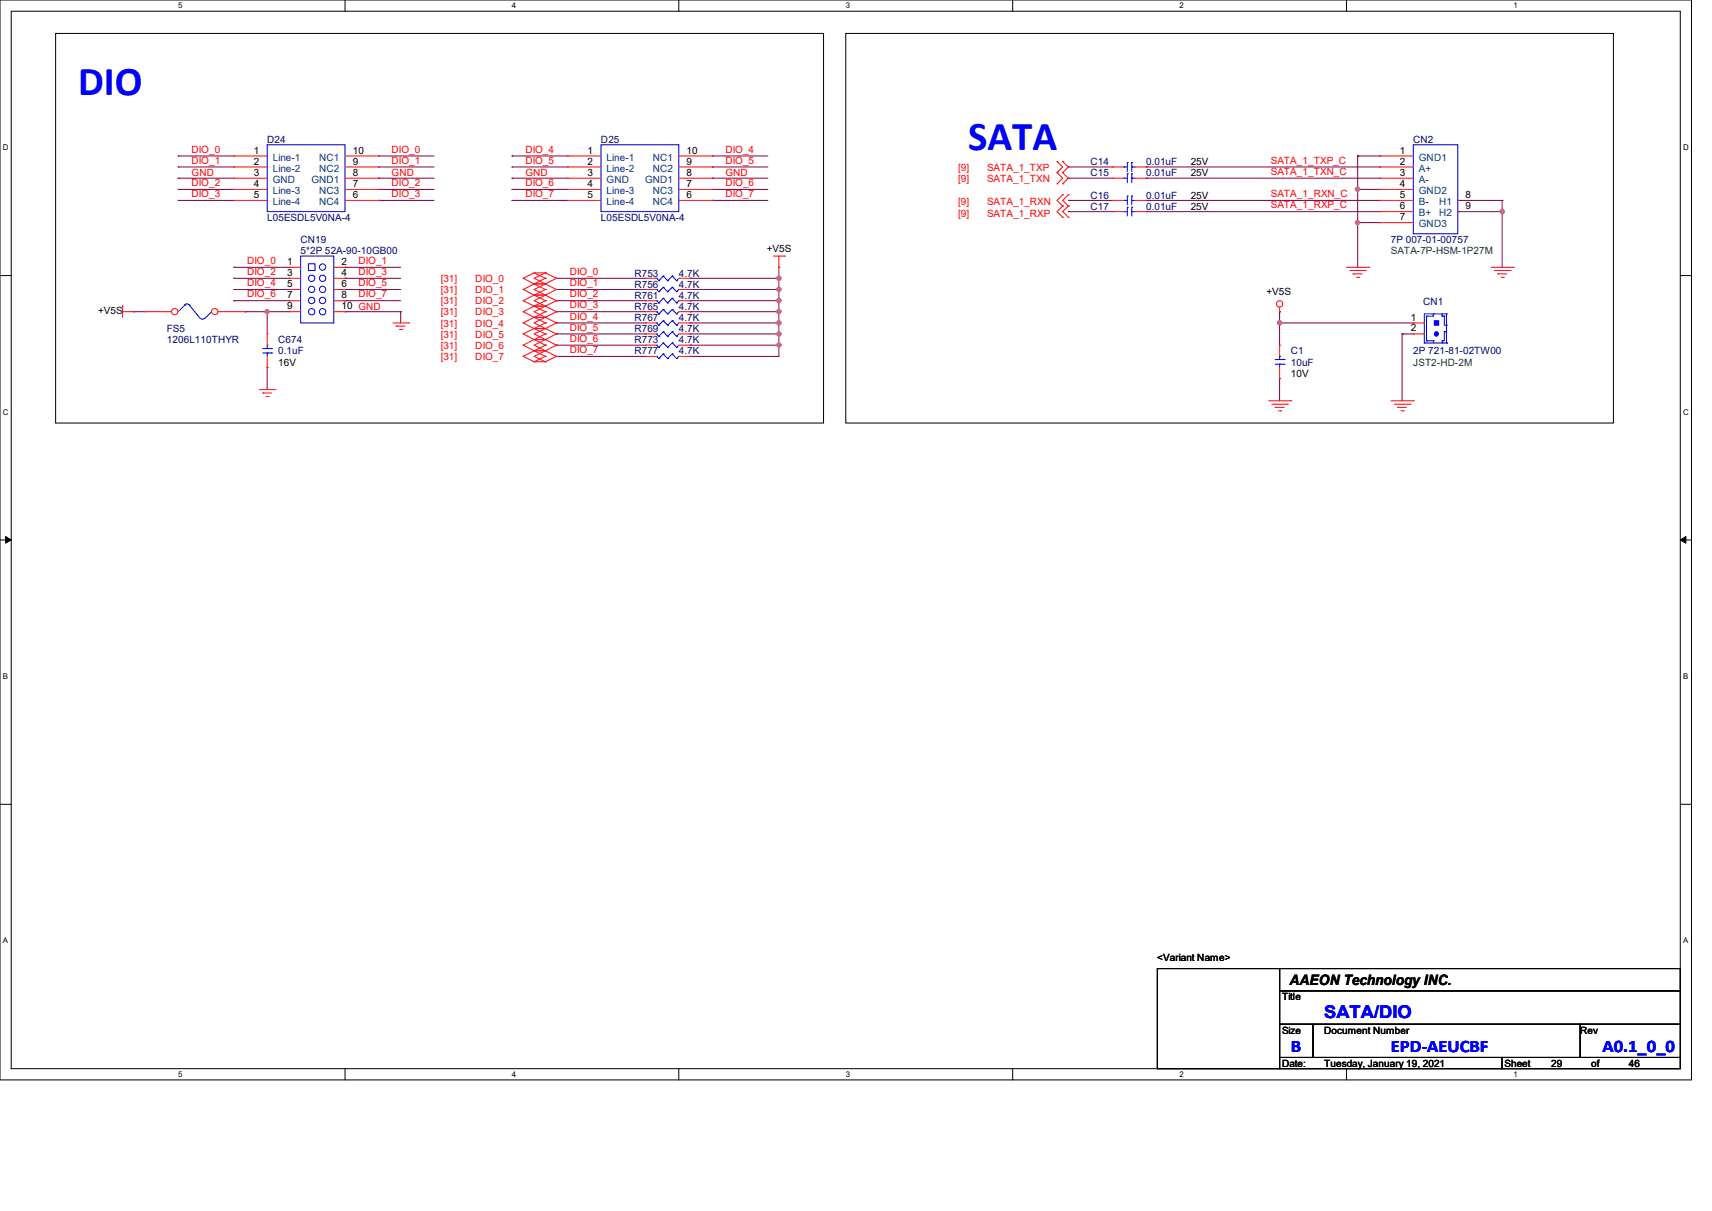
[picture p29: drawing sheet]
<svg xmlns="http://www.w3.org/2000/svg" width="297mm" height="210mm" viewBox="0 0 297 210" stroke-linecap="round" stroke-linejoin="round" font-family="sans-serif">
<defs><g id="words">
<g font-size="7.1" fill="#00f">
<text x="13.5" y="16.4">DIO</text>
<text x="168" y="26.1">SATA</text>
</g>
<g font-size="3" fill="#00f">
<text x="229.7" y="176.6">SATA/DIO</text>
<text x="223.9" y="182.5">B</text>
<text x="241.3" y="182.5">EPD-AEUCBF</text>
<text x="278" y="182.5">A0.1_0_0</text>
</g>
<text font-size="2.5" x="223.7" y="170.8">AAEON Technology INC.</text>
<g font-size="1.7" fill="#f00">
<text x="33.2" y="26.5">DIO_0</text>
<text x="33.2" y="28.4">DIO_1</text>
<text x="67.9" y="26.5">DIO_0</text>
<text x="67.9" y="28.4">DIO_1</text>
<text x="91.1" y="28.4">DIO_5</text>
<text x="91.1" y="26.5">DIO_4</text>
<text x="125.9" y="28.4">DIO_5</text>
<text x="125.9" y="26.5">DIO_4</text>
<text x="166.2" y="29.6">[9]</text>
<text x="171.2" y="29.6">SATA_1_TXP</text>
<text x="220.5" y="28.4">SATA_1_TXP_C</text>
<text x="33.2" y="32.3">DIO_2</text>
<text x="33.2" y="34.2">DIO_3</text>
<text x="33.2" y="30.5">GND</text>
<text x="67.9" y="32.3">DIO_2</text>
<text x="67.9" y="34.2">DIO_3</text>
<text x="67.9" y="30.5">GND</text>
<text x="91.1" y="30.5">GND</text>
<text x="91.1" y="32.3">DIO_6</text>
<text x="91.1" y="34.2">DIO_7</text>
<text x="125.9" y="30.5">GND</text>
<text x="125.9" y="32.3">DIO_6</text>
<text x="125.9" y="34.2">DIO_7</text>
<text x="166.2" y="31.5">[9]</text>
<text x="166.2" y="35.6">[9]</text>
<text x="171.2" y="31.5">SATA_1_TXN</text>
<text x="171.2" y="35.6">SATA_1_RXN</text>
<text x="220.5" y="30.3">SATA_1_TXN_C</text>
<text x="220.5" y="34.2">SATA_1_RXN_C</text>
<text x="166.2" y="37.5">[9]</text>
<text x="171.2" y="37.5">SATA_1_RXP</text>
<text x="220.5" y="36.1">SATA_1_RXP_C</text>
<text x="42.9" y="47.7">DIO_2</text>
<text x="42.9" y="45.8">DIO_0</text>
<text x="62.2" y="45.8">DIO_1</text>
<text x="62.2" y="47.7">DIO_3</text>
<text x="98.8" y="47.7">DIO_0</text>
<text x="42.9" y="49.6">DIO_4</text>
<text x="42.9" y="51.6">DIO_6</text>
<text x="62.2" y="49.6">DIO_5</text>
<text x="62.2" y="51.6">DIO_7</text>
<text x="76.5" y="52.8">[31]</text>
<text x="76.5" y="50.8">[31]</text>
<text x="76.5" y="48.9">[31]</text>
<text x="82.5" y="52.8">DIO_2</text>
<text x="82.5" y="50.8">DIO_1</text>
<text x="82.5" y="48.9">DIO_0</text>
<text x="98.8" y="53.5">DIO_3</text>
<text x="98.8" y="49.6">DIO_1</text>
<text x="98.8" y="51.6">DIO_2</text>
<text x="76.5" y="58.6">[31]</text>
<text x="76.5" y="56.6">[31]</text>
<text x="76.5" y="54.7">[31]</text>
<text x="82.5" y="58.6">DIO_5</text>
<text x="82.5" y="56.6">DIO_4</text>
<text x="82.5" y="54.7">DIO_3</text>
<text x="98.8" y="59.3">DIO_6</text>
<text x="98.8" y="57.3">DIO_5</text>
<text x="98.8" y="55.4">DIO_4</text>
<text x="76.5" y="60.5">[31]</text>
<text x="76.5" y="62.4">[31]</text>
<text x="82.5" y="60.5">DIO_6</text>
<text x="82.5" y="62.4">DIO_7</text>
<text x="98.8" y="61.2">DIO_7</text>
</g>
<g font-size="1.7">
<text x="44" y="26.6">1</text>
<text x="44" y="28.5">2</text>
<text x="61.2" y="28.5">9</text>
<text x="61.2" y="26.6">10</text>
<text x="101.9" y="26.6">1</text>
<text x="101.9" y="28.5">2</text>
<text x="119.1" y="28.5">9</text>
<text x="119.1" y="26.6">10</text>
<text x="206.6" y="28.7">25V</text>
<text x="242.9" y="26.6">1</text>
<text x="242.9" y="28.5">2</text>
<text x="44" y="30.5">3</text>
<text x="44" y="32.4">4</text>
<text x="44" y="34.3">5</text>
<text x="61.2" y="32.4">7</text>
<text x="61.2" y="34.3">6</text>
<text x="61.2" y="30.5">8</text>
<text x="101.9" y="30.5">3</text>
<text x="101.9" y="32.4">4</text>
<text x="101.9" y="34.3">5</text>
<text x="119.1" y="32.4">7</text>
<text x="119.1" y="34.3">6</text>
<text x="119.1" y="30.5">8</text>
<text x="206.6" y="30.6">25V</text>
<text x="206.6" y="34.5">25V</text>
<text x="242.9" y="30.5">3</text>
<text x="242.9" y="32.4">4</text>
<text x="242.9" y="34.3">5</text>
<text x="254.2" y="34.3">8</text>
<text x="206.6" y="36.4">25V</text>
<text x="242.9" y="36.3">6</text>
<text x="242.9" y="38.2">7</text>
<text x="254.2" y="36.3">9</text>
<text x="49.8" y="45.9">1</text>
<text x="49.8" y="47.8">3</text>
<text x="59.3" y="45.9">2</text>
<text x="59.3" y="47.8">4</text>
<text x="133" y="43.7">+V5S</text>
<text x="49.8" y="51.7">7</text>
<text x="49.8" y="49.8">5</text>
<text x="49.8" y="53.6">9</text>
<text x="59.3" y="49.8">6</text>
<text x="59.3" y="51.7">8</text>
<text x="59.3" y="53.6">10 GND</text>
<text x="219.7" y="51.2">+V5S</text>
<text x="17" y="54.5">+V5S</text>
<text x="244.8" y="55.6">1</text>
<text x="244.8" y="57.5">2</text>
<text x="48.3" y="63.4">16V</text>
<text x="223.9" y="65.3">10V</text>
<text x="200.8" y="166.7">&lt;Variant Name&gt;</text>
<text x="222.4" y="173.4">Title</text>
<text x="222.4" y="179.2">Size</text>
<text x="229.7" y="179.2">Document Number</text>
<text x="274.2" y="179.2">Rev</text>
<text x="222.4" y="185">Date:</text>
<text x="229.7" y="185">Tuesday, January 19, 2021</text>
<text x="261" y="185">Sheet</text>
<text x="269.1" y="185">29</text>
<text x="276" y="185">of</text>
<text x="282.6" y="185">46</text>
</g>
<g font-size="1.7" fill="#000080">
<text x="46.4" y="24.8">D24</text>
<text x="104.3" y="24.8">D25</text>
<text x="189.2" y="28.7">C14</text>
<text x="198.8" y="28.7">0.01uF</text>
<text x="245.2" y="24.8">CN2</text>
<text x="189.2" y="30.6">C15</text>
<text x="189.2" y="34.5">C16</text>
<text x="198.8" y="30.6">0.01uF</text>
<text x="198.8" y="34.5">0.01uF</text>
<text x="46.4" y="38.3">L05ESDL5V0NA-4</text>
<text x="104.3" y="38.3">L05ESDL5V0NA-4</text>
<text x="189.2" y="36.4">C17</text>
<text x="198.8" y="36.4">0.01uF</text>
<text x="52.2" y="42.2">CN19</text>
<text x="52.2" y="44.1">5*2P 52A-90-10GB00</text>
<text x="110.1" y="48">R753</text>
<text x="117.8" y="48">4.7K</text>
<text x="241.3" y="42.2">7P 007-01-00757</text>
<text x="110.1" y="53.8">R765</text>
<text x="110.1" y="51.8">R761</text>
<text x="110.1" y="49.9">R756</text>
<text x="117.8" y="53.8">4.7K</text>
<text x="117.8" y="51.8">4.7K</text>
<text x="117.8" y="49.9">4.7K</text>
<text x="246.9" y="53">CN1</text>
<text x="29" y="57.6">FS5</text>
<text x="29" y="59.5">1206L110THYR</text>
<text x="48.3" y="59.5">C674</text>
<text x="110.1" y="59.5">R773</text>
<text x="110.1" y="57.6">R769</text>
<text x="110.1" y="55.7">R767</text>
<text x="117.8" y="59.5">4.7K</text>
<text x="117.8" y="57.6">4.7K</text>
<text x="117.8" y="55.7">4.7K</text>
<text x="48.3" y="61.5">0.1uF</text>
<text x="110.1" y="61.5">R777</text>
<text x="117.8" y="61.5">4.7K</text>
<text x="223.9" y="61.5">C1</text>
<text x="223.9" y="63.4">10uF</text>
<text x="245.2" y="61.5">2P 721-81-02TW00</text>
</g>
<g font-size="1.7" fill="#004080">
<text x="47.3" y="27.9">Line-1</text>
<text x="47.3" y="29.8">Line-2</text>
<text x="55.4" y="29.8">NC2</text>
<text x="55.4" y="27.9">NC1</text>
<text x="105.2" y="27.9">Line-1</text>
<text x="105.2" y="29.8">Line-2</text>
<text x="113.3" y="29.8">NC2</text>
<text x="113.3" y="27.9">NC1</text>
<text x="246.2" y="27.9">GND1</text>
<text x="246.2" y="29.8">A+</text>
<text x="47.3" y="31.7">GND</text>
<text x="47.3" y="33.7">Line-3</text>
<text x="47.3" y="35.6">Line-4</text>
<text x="54" y="31.7">GND1</text>
<text x="55.4" y="33.7">NC3</text>
<text x="55.4" y="35.6">NC4</text>
<text x="105.2" y="31.7">GND</text>
<text x="105.2" y="33.7">Line-3</text>
<text x="105.2" y="35.6">Line-4</text>
<text x="111.9" y="31.7">GND1</text>
<text x="113.3" y="33.7">NC3</text>
<text x="113.3" y="35.6">NC4</text>
<text x="246.2" y="31.7">A-</text>
<text x="246.2" y="33.7">GND2</text>
<text x="246.2" y="35.6">B-</text>
<text x="249.7" y="35.6">H1</text>
<text x="246.2" y="37.5">B+</text>
<text x="246.2" y="39.4">GND3</text>
<text x="249.7" y="37.5">H2</text>
</g>
<g font-size="1.7" fill="#008000">
<text x="241.3" y="44.1">SATA-7P-HSM-1P27M</text>
<text x="245.2" y="63.4">JST2-HD-2M</text>
</g>
<g font-size="1.4">
<text x="30.9" y="1.4">5</text>
<text x="88.8" y="1.4">4</text>
<text x="146.7" y="1.4">3</text>
<text x="204.6" y="1.4">2</text>
<text x="262.6" y="1.4">1</text>
<text x=".5" y="26.1">D</text>
<text x="292" y="26.1">D</text>
<text x=".5" y="71.9">C</text>
<text x="292" y="71.9">C</text>
<text x=".5" y="117.8">B</text>
<text x="292" y="117.8">B</text>
<text x=".5" y="163.6">A</text>
<text x="292" y="163.6">A</text>
<text x="30.9" y="186.8">5</text>
<text x="88.8" y="186.8">4</text>
<text x="146.7" y="186.8">3</text>
<text x="204.6" y="186.8">2</text>
<text x="262.6" y="186.8">1</text>
</g>
</g></defs>
<path d="M0 0h293.5v187.3h-293.5zM1.9 1.9h289.6v183.4h-289.6z" fill="none" stroke="#000" stroke-width=".17"/>
<g fill="#fff">
<path d="M30.9 .2h.8v1.5h-.8z"/>
<path d="M30.9 185.5h.8v1.6h-.8z"/>
</g>
<path d="M59.9 0v1.9M59.9 185.3v2" fill="none" stroke="#000" stroke-width=".17"/>
<g fill="#fff">
<path d="M88.8 .2h.8v1.5h-.8z"/>
<path d="M88.8 185.5h.8v1.6h-.8z"/>
</g>
<path d="M117.8 0v1.9M117.8 185.3v2" fill="none" stroke="#000" stroke-width=".17"/>
<g fill="#fff">
<path d="M146.7 .2h.8v1.5h-.8z"/>
<path d="M146.7 185.5h.8v1.6h-.8z"/>
</g>
<path d="M175.7 0v1.9M175.7 185.3v2" fill="none" stroke="#000" stroke-width=".17"/>
<g fill="#fff">
<path d="M204.6 .2h.8v1.5h-.8z"/>
<path d="M204.6 185.5h.8v1.6h-.8z"/>
</g>
<path d="M233.6 0v1.9M233.6 185.3v2" fill="none" stroke="#000" stroke-width=".17"/>
<g fill="#fff">
<path d="M262.6 .2h.7v1.5h-.7z"/>
<path d="M262.6 185.5h.7v1.6h-.7z"/>
<path d="M.5 24.8h1v1.6h-1z"/>
<path d="M292 24.8h1v1.6h-1z"/>
<path d="M.5 70.7h1v1.5h-1z"/>
<path d="M292 70.7h1v1.5h-1z"/>
</g>
<path d="M0 47.8h1.9M291.5 47.8h2" fill="none" stroke="#000" stroke-width=".17"/>
<g fill="#fff">
<path d="M.5 116.5h.9v1.6h-.9z"/>
<path d="M292 116.5h.9v1.6h-.9z"/>
</g>
<path d="M0 93.6h1.9M291.5 93.6h2" fill="none" stroke="#000" stroke-width=".17"/>
<path d="M1 93l.9 .6-.9 .6zM291.5 93.6l1-.6v1.2z" fill="#000" stroke="#000" stroke-width=".17"/>
<g fill="#fff">
<path d="M.5 162.4h.9v1.5h-.9z"/>
<path d="M292 162.4h.9v1.5h-.9z"/>
</g>
<path d="M9.7 5.8h133.2v67.6h-133.2zM146.7 5.8h133.2v67.6h-133.2zM0 139.5h1.9M291.5 139.5h2M200.8 168h21.2v17.3h-21.2zM222 168h69.5v3.8h-69.5zM222 171.8h69.5v5.8h-69.5zM222 177.6h5.8v5.8h-5.8zM227.8 177.6h46.4v5.8h-46.4zM274.2 177.6h17.3v5.8h-17.3zM222 183.4h38.6v1.9h-38.6zM260.6 183.4h30.9v1.9h-30.9z" fill="none" stroke="#000" stroke-width=".17"/>
<g fill="none" stroke="#800040" stroke-width=".17">
<path d="M30.9 27.1h.1M30.9 32.9h.1M30.9 34.8h.1M30.9 29h.1M30.9 30.9h.1M30.9 29h9.7M30.9 30.9h9.7M30.9 27.1h9.7M30.9 32.9h9.7M30.9 34.8h9.7M65.7 27.1h.1M65.7 32.9h.1"/>
<path d="M65.7 34.8h.1M65.7 29h.1M65.7 30.9h.1M65.7 29h9.6M65.7 30.9h9.6M65.7 27.1h9.6M65.7 32.9h9.6M65.7 34.8h9.6M88.8 30.9h.1M88.8 29h.1M88.8 27.1h.1M88.8 32.9h.1"/>
<path d="M88.8 34.8h.1M88.8 29h9.7M88.8 30.9h9.7M88.8 27.1h9.7M88.8 32.9h9.7M88.8 34.8h9.7M123.6 30.9h.1M123.6 29h.1M123.6 27.1h.1M123.6 32.9h.1M123.6 34.8h.1M123.6 29h9.6"/>
<path d="M123.6 30.9h9.6M123.6 27.1h9.6M123.6 32.9h9.6M123.6 34.8h9.6M185.3 29h.1M185.3 30.9h.1M185.3 34.8h.1M185.3 36.7h.1M185.3 29h7.7M185.3 30.9h7.7M185.3 34.8h7.7M185.3 36.7h7.7"/>
<path d="M198.8 29h.1M198.8 30.9h.1M198.8 34.8h.1M198.8 36.7h.1M198.8 29h40.6M198.8 30.9h40.6M198.8 34.8h40.6M198.8 36.7h40.6M235.5 38.6h.1M235.5 27.1h.1M235.5 32.9h.1M235.5 27.1v19.3"/>
<path d="M235.5 27.1h3.9M235.5 32.9h3.9M235.5 38.6h3.9M252.9 34.8h.1M252.9 36.7h.1M252.9 34.8h7.7M252.9 36.7h7.7M260.6 34.8h.1M260.6 36.7h.1M260.6 34.8v11.6M23.2 54.1h.1M23.2 54.1h1.9"/>
<path d="M40.6 48.3h.1M40.6 46.4h.1M40.6 50.2h.1M40.6 52.2h.1M40.6 48.3h9.6M40.6 50.2h9.6M40.6 52.2h9.6M40.6 46.4h9.6M42.5 54.1h.1M42.5 54.1h7.7M46.4 54.1h.1M46.4 54.1v3.8"/>
<path d="M59.9 46.4h.1M59.9 50.2h.1M59.9 48.3h.1M59.9 54.1h.1M59.9 52.2h.1M59.9 54.1h9.6M59.9 48.3h9.6M59.9 50.2h9.6M59.9 52.2h9.6M59.9 46.4h9.6M69.5 54.1h.1M69.5 54.1v1.9"/>
<path d="M96.5 59.9h.1M96.5 54.1h.1M96.5 50.2h.1M96.5 52.2h.1M96.5 57.9h.1M96.5 48.3h.1M96.5 56h.1M96.5 56h15.5M96.5 57.9h15.5M96.5 54.1h15.5M96.5 48.3h15.5M96.5 50.2h15.5"/>
<path d="M96.5 59.9h15.5M96.5 52.2h15.5M119.7 54.1h.1M119.7 48.3h.1M119.7 56h.1M119.7 57.9h.1M119.7 50.2h.1M119.7 59.9h.1M119.7 52.2h.1M119.7 56h15.4M119.7 57.9h15.4M119.7 54.1h15.4"/>
<path d="M119.7 48.3h15.4M119.7 50.2h15.4M119.7 59.9h15.4M119.7 52.2h15.4M135.1 59.9h.1M135.1 52.2h.1M135.1 46.4h.1M135.1 54.1h.1M135.1 56h.1M135.1 48.3h.1M135.1 57.9h.1M135.1 50.2h.1"/>
<path d="M135.1 46.4v15.4h-15.4M222 54.1h.1M222 56h.1M222 54.1v5.8M222 56h23.2M243.2 57.9h.1M243.2 57.9v11.6M243.2 57.9h2M46.4 63.7h.1M46.4 63.7v3.9M96.5 61.8h.1M96.5 61.8h15.5"/>
<path d="M119.7 61.8h.1M222 65.7h.1M222 65.7v3.8"/>
</g>
<g fill="#f0f" stroke="#f0f" stroke-width=".17">
<circle cx="235.5" cy="38.6" r=".37"/>
<circle cx="235.5" cy="32.8" r=".37"/>
<circle cx="222" cy="56" r=".37"/>
<circle cx="260.6" cy="36.7" r=".37"/>
<circle cx="135.1" cy="52.1" r=".37"/>
<circle cx="135.1" cy="56" r=".37"/>
<circle cx="135.1" cy="54" r=".37"/>
<circle cx="135.1" cy="50.2" r=".37"/>
<circle cx="135.1" cy="48.3" r=".37"/>
<circle cx="135.1" cy="59.8" r=".37"/>
<circle cx="135.1" cy="57.9" r=".37"/>
<circle cx="46.3" cy="54" r=".35"/>
</g>
<g fill="none" stroke="#f00" stroke-width=".17">
<path d="M40.6 27.1h.1M40.6 29h.1M40.6 30.9h.1M40.6 32.9h.1M40.6 34.8h.1M40.6 30.9h5.8M40.6 34.8h5.8M40.6 27.1h5.8M40.6 29h5.8M40.6 32.9h5.8M59.9 30.9h5.8M59.9 34.8h5.8"/>
<path d="M59.9 27.1h5.8M59.9 29h5.8M59.9 32.9h5.8M65.7 29h.1M65.7 32.9h.1M65.7 34.8h.1M65.7 27.1h.1M65.7 30.9h.1M98.5 27.1h.1M98.5 29h.1M98.5 30.9h.1M98.5 32.9h.1"/>
<path d="M98.5 34.8h.1M98.5 30.9h5.8M98.5 34.8h5.8M98.5 27.1h5.8M98.5 29h5.8M98.5 32.9h5.8M117.8 30.9h5.8M117.8 34.8h5.8M117.8 27.1h5.8M117.8 29h5.8M117.8 32.9h5.8M123.6 29h.1"/>
<path d="M123.6 32.9h.1M123.6 34.8h.1M123.6 27.1h.1M123.6 30.9h.1M183.4 29.9h.1M183.4 28h.1M183.4 31.9h.1M183.4 28l1 1-1 .9M183.4 29.9l1 1-1 1M184.4 28h.1M184.4 29.9h.1M184.4 31.9h.1"/>
<path d="M184.4 33.8h.1M184.4 35.7h.1M184.4 37.7h.1M184.4 28l.9 1-.9 .9M184.4 29.9l.9 1-.9 1M184.4 33.8l-1 1 1 .9M184.4 35.7l-1 1 1 1M185.3 33.8h.1M185.3 35.7h.1M185.3 37.7h.1M185.3 33.8l-.9 1 .9 .9M185.3 35.7l-.9 1 .9 1"/>
<path d="M193 30.9h.1M193 34.8h.1M193 36.7h.1M193 29h.1M193 30.9h2M193 34.8h2M193 29h2M193 36.7h2M196.9 30.9h1.9M196.9 34.8h1.9M196.9 29h1.9M196.9 36.7h1.9"/>
<path d="M198.8 30.9h.1M198.8 34.8h.1M198.8 36.7h.1M198.8 29h.1M239.4 27.1h.1M239.4 29h.1M239.4 30.9h.1M239.4 32.9h.1M239.4 34.8h.1M239.4 36.7h.1M239.4 38.6h.1M239.4 30.9h5.8"/>
<path d="M239.4 34.8h5.8M239.4 27.1h5.8M239.4 29h5.8M239.4 32.9h5.8M239.4 36.7h5.8M239.4 38.6h5.8M252.9 34.8h.1M252.9 36.7h.1M21.3 53.1h.1M21.3 54.1h1.9M21.3 53.1v1.9M23.2 54.1h.1"/>
<path d="M46.4 57.9h.1M46.4 57.9v2M50.2 46.4h.1M50.2 52.2h.1M50.2 48.3h.1M50.2 50.2h.1M50.2 54.1h.1M50.2 46.4h2M50.2 54.1h2M50.2 52.2h2M50.2 48.3h2M50.2 50.2h2"/>
<path d="M57.9 46.4h2M57.9 54.1h2M57.9 52.2h2M57.9 48.3h2M57.9 50.2h2M59.9 50.2h.1M59.9 46.4h.1M59.9 52.2h.1M59.9 48.3h.1M59.9 54.1h.1M68.2 56h2.7M68.7 56.6h.1"/>
<path d="M68.7 56.6h1.6M69.3 57.1h.4M69.7 57.1h.1M70.9 56h.1M90.8 59.9h.1M90.8 57.9h.1M90.8 56h.1M90.8 54.1h.1M90.8 52.2h.1M90.8 50.2h.1M90.8 48.3h.1M90.8 59.9l1.9 .9"/>
<path d="M90.8 57.9l1.9 1M90.8 56l1.9 1M90.8 54.1l1.9 .9M90.8 52.2l1.9 .9M90.8 50.2l1.9 1M90.8 48.3l1.9 .9M92.7 58.9h.1M92.7 57h.1M92.7 55h.1M92.7 53.1h.1M92.7 51.2h.1M92.7 49.2h.1"/>
<path d="M92.7 47.3h.1M92.7 58.9h1.9M92.7 58.9l-1.9 1M92.7 58.9l1.9 1M92.7 57h1.9M92.7 57l-1.9 .9M92.7 57l1.9 .9M92.7 55h1.9M92.7 55l-1.9 1M92.7 55l1.9 1M92.7 53.1h1.9M92.7 53.1l-1.9 1"/>
<path d="M92.7 53.1l1.9 1M92.7 51.2h1.9M92.7 51.2l-1.9 1M92.7 51.2l1.9 1M92.7 49.2h1.9M92.7 49.2l-1.9 1M92.7 49.2l1.9 1M92.7 47.3h1.9M92.7 47.3l-1.9 1M92.7 47.3l1.9 1M94.6 58.9h.1M94.6 59.9h.1"/>
<path d="M94.6 57h.1M94.6 57.9h.1M94.6 55h.1M94.6 56h.1M94.6 53.1h.1M94.6 54.1h.1M94.6 51.2h.1M94.6 52.2h.1M94.6 49.2h.1M94.6 50.2h.1M94.6 47.3h.1M94.6 48.3h.1"/>
<path d="M94.6 58.9l1.9 1M94.6 58.9l-1.9 1 1.9 .9M94.6 59.9l-1.9 .9M94.6 57l1.9 .9M94.6 57l-1.9 .9 1.9 1M94.6 57.9l-1.9 1M94.6 55l1.9 1M94.6 55l-1.9 1 1.9 1M94.6 56l-1.9 1M94.6 53.1l1.9 1M94.6 53.1l-1.9 1 1.9 .9M94.6 54.1l-1.9 .9"/>
<path d="M94.6 51.2l1.9 1M94.6 51.2l-1.9 1 1.9 .9M94.6 52.2l-1.9 .9M94.6 49.2l1.9 1M94.6 49.2l-1.9 1 1.9 1M94.6 50.2l-1.9 1M94.6 47.3l1.9 1M94.6 47.3l-1.9 1 1.9 .9M94.6 48.3l-1.9 .9M96.5 59.9h.1M96.5 57.9h.1M96.5 56h.1"/>
<path d="M96.5 54.1h.1M96.5 52.2h.1M96.5 50.2h.1M96.5 48.3h.1M96.5 59.9l-1.9 .9M96.5 57.9l-1.9 1M96.5 56l-1.9 1M96.5 54.1l-1.9 .9M96.5 52.2l-1.9 .9M96.5 50.2l-1.9 1M96.5 48.3l-1.9 .9M112 54.1h.1"/>
<path d="M112 59.9h.1M112 52.2h.1M112 57.9h.1M112 56h.1M112 48.3h.1M112 50.2h.1M112 54.1h1.9M112 56h1.9M112 57.9h1.9M112 59.9h1.9M112 52.2h1.9M112 48.3h1.9"/>
<path d="M112 50.2h1.9M117.8 54.1h1.9M117.8 56h1.9M117.8 57.9h1.9M117.8 59.9h1.9M117.8 52.2h1.9M117.8 48.3h1.9M117.8 50.2h1.9M119.7 54.1h.1M119.7 59.9h.1M119.7 52.2h.1M119.7 57.9h.1"/>
<path d="M119.7 56h.1M119.7 48.3h.1M119.7 50.2h.1M134.2 44.4h1.9M135.1 46.4h.1M135.1 44.4v2M136.1 44.4h.1M222 54.1h.1M222 59.9h.1M222 53.3v.8M222 59.9v1.9M233.6 46.4h3.8"/>
<path d="M234.2 46.9h2.7M234.7 47.5h.1M234.7 47.5h1.6M235.3 48.1h.4M235.7 48.1h.1M236.9 46.9h.1M237.4 46.4h.1M245.2 56h.1M245.2 57.9h.1M245.2 56h1.9M245.2 57.9h1.9M258.7 46.4h3.9"/>
<path d="M259.2 46.9h2.8M259.8 47.5h.1M259.8 47.5h1.6M260.4 48.1h.4M260.8 48.1h.1M262 46.9h.1M262.6 46.4h.1M45 67.6h2.7M45.6 68.2h.1M45.6 68.2h1.5M46.1 68.7h.4M46.4 63.7h.1"/>
<path d="M46.4 61.8v1.9M46.5 68.7h.1M47.7 67.6h.1M90.8 61.8h.1M90.8 61.8l1.9 .9M92.7 60.8h.1M92.7 62.7h.1M92.7 60.8h1.9M92.7 62.7h1.9M92.7 60.8l-1.9 1M92.7 60.8l1.9 1M94.6 60.8h.1"/>
<path d="M94.6 62.7h.1M94.6 61.8h.1M94.6 60.8l1.9 1M94.6 60.8l-1.9 1 1.9 .9M94.6 61.8l-1.9 .9M96.5 61.8h.1M96.5 61.8l-1.9 .9M112 61.8h.1M112 61.8h1.9M117.8 61.8h1.9M119.7 61.8h.1M220.1 69.5h3.8"/>
<path d="M220.6 70.1h2.8M221.2 70.7h.1M221.2 70.7h1.6M221.8 71.2h.4M222 65.7h.1M222 63.7v2M222.2 71.2h.1M223.4 70.1h.1M223.9 69.5h.1M241.3 69.5h3.9M241.9 70.1h2.7M242.5 70.7h.1"/>
<path d="M242.5 70.7h1.5M243 71.2h.5M243.5 71.2h.1M244.6 70.1h.1M245.2 69.5h.1"/>
<circle cx="222" cy="52.7" r=".55"/>
</g>
<g fill="none" stroke="#00f" stroke-width=".17">
<path d="M46.4 25.1h13.5v11.6h-13.5zM104.3 25.1h13.5v11.6h-13.5zM195 30.9h.1M195 34.8h.1M195 36.7h.1M195 29h.1M195 30.9h.6M195 34.8h.6M195 36.7h.6M195 29h.6M195.6 30.1h.1M195.6 34h.1"/>
<path d="M195.6 35.9h.1M195.6 28.2h.1M195.6 28.2v1.6M195.6 30.1v1.6M195.6 34v1.5M195.6 35.9v1.6M196.3 30.1h.1M196.3 30.9h.1M196.3 34h.1M196.3 34.8h.1M196.3 35.9h.1M196.3 36.7h.1"/>
<path d="M196.3 28.2h.1M196.3 29h.1M196.3 30.9h.6M196.3 28.2v1.6M196.3 30.1v1.6M196.3 34v1.5M196.3 35.9v1.6M196.3 34.8h.6M196.3 36.7h.6M196.3 29h.6M245.2 25.1h7.7v15.5h-7.7zM32 52.9l.4-.2 .5 .2"/>
<path d="M32 52.9h.1M32 52.9l-1.1 1.2M32.9 52.9h.1M32.9 52.9l1.9 2.3M35.4 55.2l-.3 .2-.3-.2M36.7 54.1h.1M36.7 54.1l-1.2 1.1M46.4 59.9h.1M46.4 59.9v.6M52.2 44.4h5.7v11.6h-5.7zM53.5 45.8h1.2v1.1h-1.2zM113.9 54.1h.1"/>
<path d="M113.9 59.9h.1M113.9 52.2h.1M113.9 57.9h.1M113.9 56h.1M113.9 48.3h.1M113.9 50.2h.1M113.9 54.1l.4 .3M113.9 59.9l.4 .3M113.9 52.2l.4 .3M113.9 57.9l.4 .4M113.9 56l.4 .4M113.9 48.3l.4 .4"/>
<path d="M113.9 50.2l.4 .4M114.3 54.4h.1M114.3 52.5h.1M114.3 58.3h.1M114.3 56.4h.1M114.3 48.7h.1M114.3 50.6h.1M115.1 53.7h.1M115.1 59.5h.1M115.1 51.7h.1M115.1 57.5h.1M115.1 55.6h.1"/>
<path d="M115.1 47.9h.1M115.1 49.8h.1M115.1 53.7l-.8 .7M115.1 53.7l.7 .7M115.1 59.5l-.8 .7M115.1 59.5l.7 .7M115.1 51.7l-.8 .8M115.1 51.7l.7 .8M115.1 57.5l-.8 .8M115.1 57.5l.7 .8M115.1 55.6l-.8 .8M115.1 55.6l.7 .8"/>
<path d="M115.1 47.9l-.8 .8M115.1 47.9l.7 .8M115.1 49.8l-.8 .8M115.1 49.8l.7 .8M115.8 54.4h.1M115.8 52.5h.1M115.8 58.3h.1M115.8 56.4h.1M115.8 48.7h.1M115.8 50.6h.1M116.6 53.7h.1M116.6 59.5h.1"/>
<path d="M116.6 51.7h.1M116.6 57.5h.1M116.6 55.6h.1M116.6 47.9h.1M116.6 49.8h.1M116.6 53.7l.8 .7M116.6 53.7l-.8 .7M116.6 59.5l.8 .7M116.6 59.5l-.8 .7M116.6 51.7l.8 .8M116.6 51.7l-.8 .8M116.6 57.5l.8 .8"/>
<path d="M116.6 57.5l-.8 .8M116.6 55.6l.8 .8M116.6 55.6l-.8 .8M116.6 47.9l.8 .8M116.6 47.9l-.8 .8M116.6 49.8l.8 .8M116.6 49.8l-.8 .8M117.4 54.4h.1M117.4 52.5h.1M117.4 58.3h.1M117.4 56.4h.1M117.4 48.7h.1"/>
<path d="M117.4 50.6h.1M117.8 54.1l-.4 .3M117.8 59.9l-.4 .3M117.8 52.2l-.4 .3M117.8 57.9l-.4 .4M117.8 56l-.4 .4M117.8 48.3l-.4 .4M117.8 50.2l-.4 .4M247.1 59.5h.1M247.1 59.5h3.9M247.5 59.1h.1M247.5 54.8h.1"/>
<path d="M247.5 54.8v4.3M247.5 59.1h1.2M248.7 59.1h.1M248.7 54.4h.1M248.7 54.4v.4h-1.2M248.7 59.1v.4M250.2 54.8h.1M250.2 59.5h.1M250.2 59.1h.1M250.2 54.8h.4M250.2 54.4v.4M250.2 59.1v.4"/>
<path d="M250.6 54.8h.1M250.6 57.5h.1M250.6 54.8v1.6h.4M250.6 57.5v1.6h-.4M250.6 57.5h.4M251 54.4h.1M251 59.5h.1M251 56.4h.1M251 54.4h-3.9v5.1M251 54.4v5.1M45.6 60.5h1.5M45.6 61.2h1.5"/>
<path d="M46.4 61.2h.1M46.4 61.2v.6M47.1 60.5h.1M47.1 61.2h.1M113.9 61.8h.1M113.9 61.8l.4 .4M114.3 60.2h.1M114.3 62.2h.1M115.1 61.4h.1M115.1 61.4l-.8 .8M115.1 61.4l.7 .8M115.8 60.2h.1"/>
<path d="M115.8 62.2h.1M116.6 61.4h.1M116.6 61.4l.8 .8M116.6 61.4l-.8 .8M117.4 60.2h.1M117.4 62.2h.1M117.8 61.8l-.4 .4M221.2 62.4h1.6M221.2 63.2h1.6M222 61.8h.1M222 63.2h.1M222 61.8v.6"/>
<path d="M222 63.2v.5M222.8 62.4h.1M222.8 63.2h.1"/>
<circle cx="54.1" cy="50.2" r=".55"/>
<circle cx="54.1" cy="54.1" r=".55"/>
<circle cx="54.1" cy="48.3" r=".55"/>
<circle cx="54.1" cy="52.1" r=".55"/>
<circle cx="56" cy="52.1" r=".55"/>
<circle cx="56" cy="50.2" r=".55"/>
<circle cx="56" cy="48.3" r=".55"/>
<circle cx="56" cy="54.1" r=".55"/>
<circle cx="56" cy="46.3" r=".55"/>
</g>
<g fill="#00f" stroke="#00f" stroke-width=".17">
<path d="M248.8 55.6h.8v.8h-.8z" fill-rule="evenodd"/>
<circle cx="249.2" cy="57.9" r=".37"/>
</g>
<circle cx="30.3" cy="54" r=".54" fill="#fff" stroke="#f00" stroke-width=".17"/>
<path d="M25.1 54.1h.1M25.1 54.1h4.7" fill="none" stroke="#f00" stroke-width=".17"/>
<circle cx="37.3" cy="54" r=".54" fill="#fff" stroke="#f00" stroke-width=".17"/>
<path d="M37.8 54.1h4.7M42.5 54.1h.1" fill="none" stroke="#f00" stroke-width=".17"/>
<g fill="#f0f" stroke="#f0f" stroke-width=".17">
<circle cx="235.5" cy="38.6" r=".37"/>
<circle cx="235.5" cy="32.8" r=".37"/>
<circle cx="222" cy="56" r=".37"/>
<circle cx="260.6" cy="36.7" r=".37"/>
<circle cx="135.1" cy="52.1" r=".37"/>
<circle cx="135.1" cy="56" r=".37"/>
<circle cx="135.1" cy="54" r=".37"/>
<circle cx="135.1" cy="50.2" r=".37"/>
<circle cx="135.1" cy="48.3" r=".37"/>
<circle cx="135.1" cy="59.8" r=".37"/>
<circle cx="135.1" cy="57.9" r=".37"/>
<circle cx="46.3" cy="54" r=".35"/>
</g>
<use href="#words"/>
</svg>
